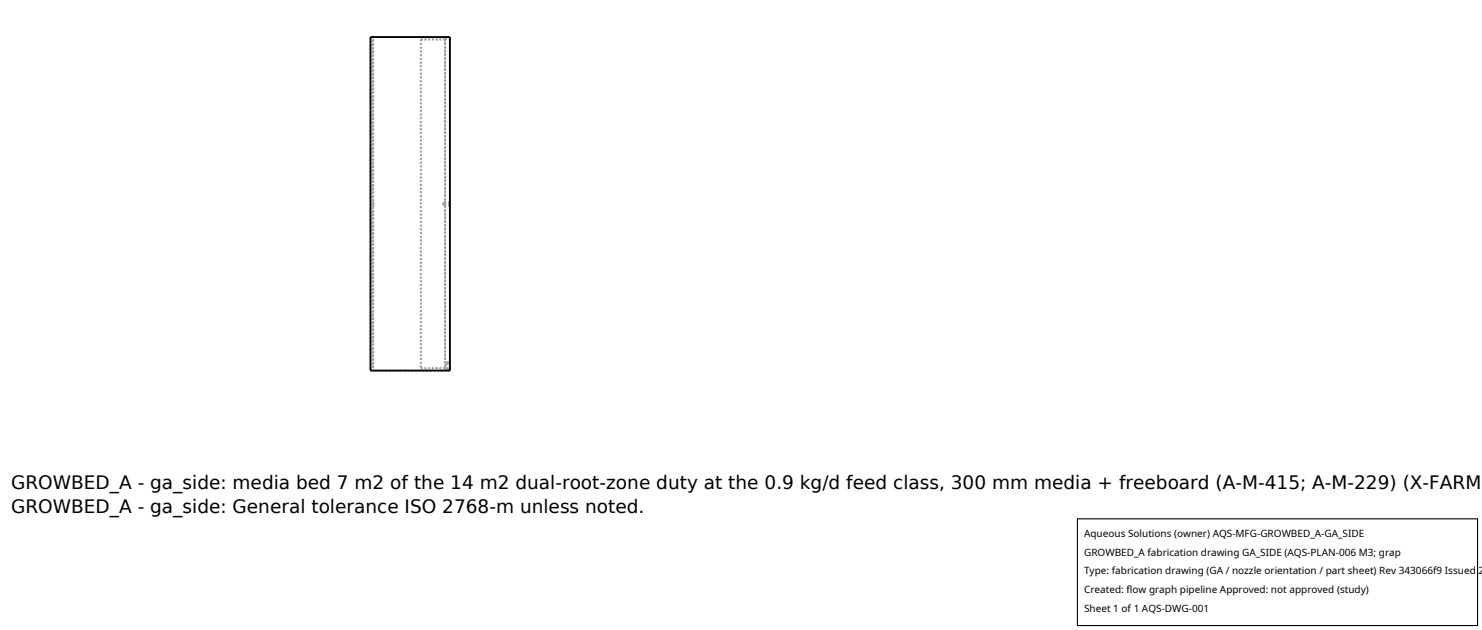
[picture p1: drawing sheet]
<svg xmlns="http://www.w3.org/2000/svg" width="212mm" height="90mm" viewBox="0 0 212 90" stroke-linecap="round" stroke-linejoin="round" font-family="sans-serif">
<defs><g id="words">
<g font-size="2.6">
<text x="1.6" y="69.8">GROWBED_A - ga_side: media bed 7 m2 of the 14 m2 dual-root-zone duty at the 0.9 kg/d feed class, 300 mm media + freeboard (A-M-415; A-M-229) (X-FARM</text>
<text x="1.6" y="73.3">GROWBED_A - ga_side: General tolerance ISO 2768-m unless noted.</text>
</g>
<g font-size="1.4">
<text x="154.8" y="76.6">Aqueous Solutions (owner) AQS-MFG-GROWBED_A-GA_SIDE</text>
<text x="154.8" y="79.3">GROWBED_A fabrication drawing GA_SIDE (AQS-PLAN-006 M3; grap</text>
<text x="154.8" y="82">Type: fabrication drawing (GA / nozzle orientation / part sheet) Rev 343066f9 Issued 2</text>
<text x="154.8" y="84.7">Created: flow graph pipeline Approved: not approved (study)</text>
<text x="154.8" y="87.4">Sheet 1 of 1 AQS-DWG-001</text>
</g>
</g></defs>
<g fill="none" stroke="#a0a0a0" stroke-width=".26" stroke-dasharray=".3 .3" stroke-linecap="butt">
<path d="M52.9 5.3h11.4M52.9 5.3v47.6M53.3 5.6v47M60.1 5.6h3.5M60.1 5.6v47M63.6 5.5h.7M63.6 5.5v47.2M63.6 5.6v47M64.3 5.3v47.6M64.3 5.5v47.2M53.3 29.1v.2M53.3 29.3v-.4"/>
<path d="M53.3 28.9v.2M63.3 29.1v.2M63.3 29.3v-.4M63.3 28.9v.2M64.3 29.1v.2M64.3 29.3v-.4M64.3 28.9v.2M64.3 28.9h-1M64.3 29.3h-1M52.9 52.9h11.4M53.3 52.6v-47M60.1 52.6h3.5"/>
<path d="M63.6 52.7h.7M63.8 52.7h.2M63.8 51.8h.5M63.8 52.7v-.9M63.8 51.8h.4M64 52.7h.3M64 51.8h-.2M64 52.7h.2M64.2 51.8h-.2M64.2 52.7h-.4M64.2 52.7v-.9M64.3 52.9v-.2"/>
<path d="M64.3 52.7h-.5M64.3 51.8h-.3M64.3 52.7v-.9"/>
</g>
<path d="M52.9 5.3h11.4v47.6h-11.4z" fill="none" stroke="#000" stroke-width=".26"/>
<path d="M153.9 74.1h57.1v15.2h-57.1z" fill="#fff" stroke="#000" stroke-width=".16"/>
<use href="#words"/>
</svg>
